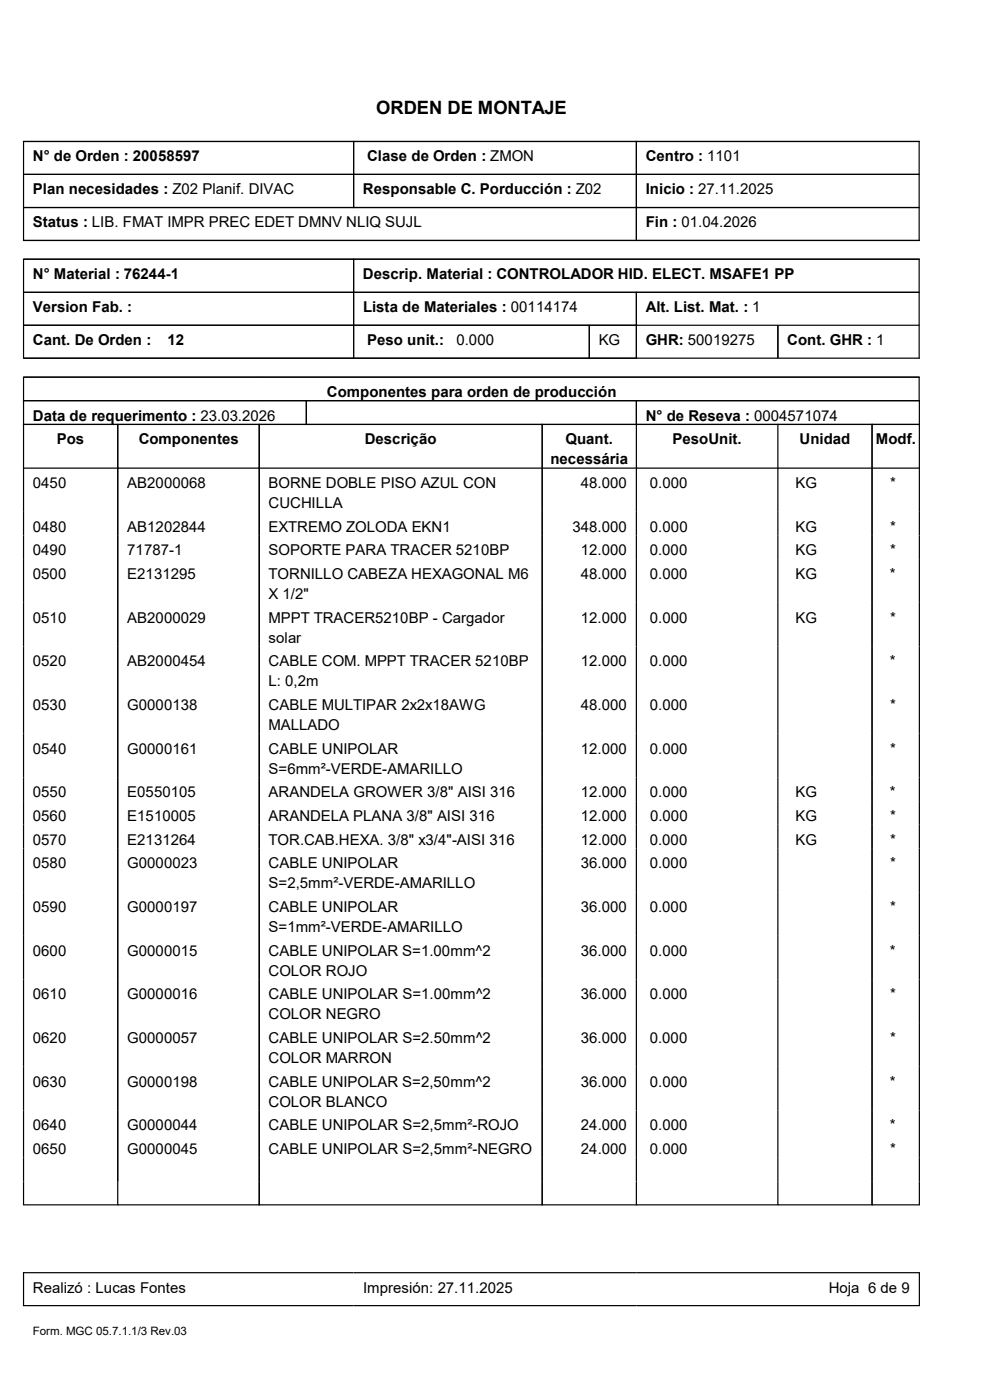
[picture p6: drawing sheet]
<svg xmlns="http://www.w3.org/2000/svg" width="210mm" height="297mm" viewBox="0 0 210 297" stroke-linecap="round" stroke-linejoin="round" font-family="sans-serif">
<defs><g id="words">
<text font-size="3.9" x="79.8" y="24.3">ORDEN DE MONTAJE</text>
<g font-size="3.2">
<text x="7" y="34.2">N° de Orden : 20058597</text>
<text x="77.9" y="34.2">Clase de Orden : ZMON</text>
<text x="137" y="34.2">Centro : 1101</text>
<text x="7" y="41.2">Plan necesidades : Z02 Planif. DIVAC</text>
<text x="77" y="41.2">Responsable C. Porducción : Z02</text>
<text x="137" y="41.2">Inicio : 27.11.2025</text>
<text x="7" y="48.3">Status : LIB. FMAT IMPR PREC EDET DMNV NLIQ SUJL</text>
<text x="137" y="48.3">Fin : 01.04.2026</text>
<text x="7" y="59.2">N° Material : 76244-1</text>
<text x="77" y="59.2">Descrip. Material : CONTROLADOR HID. ELECT. MSAFE1 PP</text>
<text x="7" y="66.3">Version Fab. :</text>
<text x="77" y="66.3">Lista de Materiales : 00114174</text>
<text x="137" y="66.3">Alt. List. Mat. : 1</text>
<text x="7" y="73.2">Cant. De Orden :</text>
<text x="35.6" y="73.2">12</text>
<text x="77.9" y="73.2">Peso unit.:</text>
<text x="96.8" y="73.2">0.000</text>
<text x="127" y="73.2">KG</text>
<text x="137" y="73.2">GHR: 50019275</text>
<text x="167" y="73.2">Cont. GHR : 1</text>
<text x="7" y="89.2">Data de requerimento : 23.03.2026</text>
<text x="69.3" y="84.2">Componentes para orden de producción</text>
<text x="137" y="89.2">N° de Reseva : 0004571074</text>
<text x="12.1" y="94.3">Pos</text>
<text x="29.4" y="94.3">Componentes</text>
<text x="77.4" y="94.3">Descrição</text>
<text x="120" y="94.3">Quant.</text>
<text x="142.7" y="94.3">PesoUnit.</text>
<text x="169.6" y="94.3">Unidad</text>
<text x="185.8" y="94.3">Modf.</text>
<text x="116.8" y="98.5">necessária</text>
<text x="7" y="103.5">0450</text>
<text x="27" y="103.5">AB2000068</text>
<text x="57" y="103.5">BORNE DOBLE PISO AZUL CON</text>
<text x="57" y="107.8">CUCHILLA</text>
<text x="123.2" y="103.5">48.000</text>
<text x="137.9" y="103.5">0.000</text>
<text x="168.7" y="103.5">KG</text>
<text x="188.8" y="103.5">*</text>
<text x="7" y="112.8">0480</text>
<text x="27" y="112.8">AB1202844</text>
<text x="57" y="112.8">EXTREMO ZOLODA EKN1</text>
<text x="121.5" y="112.8">348.000</text>
<text x="137.9" y="112.8">0.000</text>
<text x="168.8" y="112.8">KG</text>
<text x="188.8" y="112.8">*</text>
<text x="7" y="117.8">0490</text>
<text x="27" y="117.8">71787-1</text>
<text x="57" y="117.8">SOPORTE PARA TRACER 5210BP</text>
<text x="123.2" y="117.8">12.000</text>
<text x="137.9" y="117.8">0.000</text>
<text x="168.8" y="117.8">KG</text>
<text x="188.8" y="117.8">*</text>
<text x="7" y="122.9">0500</text>
<text x="27" y="122.9">E2131295</text>
<text x="57" y="122.9">TORNILLO CABEZA HEXAGONAL M6</text>
<text x="123.2" y="122.9">48.000</text>
<text x="137.9" y="122.9">0.000</text>
<text x="168.8" y="122.9">KG</text>
<text x="188.8" y="122.9">*</text>
<text x="57" y="127.1">X 1/2&quot;</text>
<text x="7" y="132.1">0510</text>
<text x="27" y="132.1">AB2000029</text>
<text x="57" y="132.1">MPPT TRACER5210BP - Cargador</text>
<text x="57" y="136.4">solar</text>
<text x="123.2" y="132.1">12.000</text>
<text x="137.9" y="132.1">0.000</text>
<text x="168.7" y="132.1">KG</text>
<text x="188.8" y="132.1">*</text>
<text x="7" y="141.4">0520</text>
<text x="27" y="141.4">AB2000454</text>
<text x="57" y="141.4">CABLE COM. MPPT TRACER 5210BP</text>
<text x="123.2" y="141.4">12.000</text>
<text x="137.9" y="141.4">0.000</text>
<text x="188.8" y="141.4">*</text>
<text x="57" y="145.6">L: 0,2m</text>
<text x="7" y="150.6">0530</text>
<text x="27" y="150.6">G0000138</text>
<text x="57" y="150.6">CABLE MULTIPAR 2x2x18AWG</text>
<text x="57" y="154.9">MALLADO</text>
<text x="123.2" y="150.6">48.000</text>
<text x="137.9" y="150.6">0.000</text>
<text x="188.8" y="150.6">*</text>
<text x="7" y="159.9">0540</text>
<text x="27" y="159.9">G0000161</text>
<text x="57" y="159.9">CABLE UNIPOLAR</text>
<text x="123.2" y="159.9">12.000</text>
<text x="137.9" y="159.9">0.000</text>
<text x="188.8" y="159.9">*</text>
<text x="57" y="164.1">S=6mm²-VERDE-AMARILLO</text>
<text x="7" y="169.2">0550</text>
<text x="27" y="169.2">E0550105</text>
<text x="57" y="169.2">ARANDELA GROWER 3/8&quot; AISI 316</text>
<text x="123.2" y="169.2">12.000</text>
<text x="137.9" y="169.2">0.000</text>
<text x="168.8" y="169.2">KG</text>
<text x="188.8" y="169.2">*</text>
<text x="7" y="174.2">0560</text>
<text x="7" y="179.2">0570</text>
<text x="27" y="174.2">E1510005</text>
<text x="27" y="179.2">E2131264</text>
<text x="57" y="174.2">ARANDELA PLANA 3/8&quot; AISI 316</text>
<text x="57" y="179.2">TOR.CAB.HEXA. 3/8&quot; x3/4&quot;-AISI 316</text>
<text x="123.2" y="179.2">12.000</text>
<text x="123.2" y="174.2">12.000</text>
<text x="137.9" y="179.2">0.000</text>
<text x="137.9" y="174.2">0.000</text>
<text x="168.8" y="174.2">KG</text>
<text x="168.8" y="179.2">KG</text>
<text x="188.8" y="179.2">*</text>
<text x="188.8" y="174.2">*</text>
<text x="7" y="184.2">0580</text>
<text x="27" y="184.2">G0000023</text>
<text x="57" y="184.2">CABLE UNIPOLAR</text>
<text x="123.2" y="184.2">36.000</text>
<text x="137.9" y="184.2">0.000</text>
<text x="188.8" y="184.2">*</text>
<text x="57" y="188.5">S=2,5mm²-VERDE-AMARILLO</text>
<text x="7" y="193.5">0590</text>
<text x="27" y="193.5">G0000197</text>
<text x="57" y="193.5">CABLE UNIPOLAR</text>
<text x="57" y="197.7">S=1mm²-VERDE-AMARILLO</text>
<text x="123.2" y="193.5">36.000</text>
<text x="137.9" y="193.5">0.000</text>
<text x="188.8" y="193.5">*</text>
<text x="7" y="202.8">0600</text>
<text x="27" y="202.8">G0000015</text>
<text x="57" y="202.8">CABLE UNIPOLAR S=1.00mm^2</text>
<text x="123.2" y="202.8">36.000</text>
<text x="137.9" y="202.8">0.000</text>
<text x="188.8" y="202.8">*</text>
<text x="57" y="207">COLOR ROJO</text>
<text x="7" y="212">0610</text>
<text x="27" y="212">G0000016</text>
<text x="57" y="212">CABLE UNIPOLAR S=1.00mm^2</text>
<text x="123.2" y="212">36.000</text>
<text x="137.9" y="212">0.000</text>
<text x="188.8" y="212">*</text>
<text x="7" y="221.3">0620</text>
<text x="27" y="221.3">G0000057</text>
<text x="57" y="221.3">CABLE UNIPOLAR S=2.50mm^2</text>
<text x="57" y="216.2">COLOR NEGRO</text>
<text x="123.2" y="221.3">36.000</text>
<text x="137.9" y="221.3">0.000</text>
<text x="188.8" y="221.3">*</text>
<text x="57" y="225.5">COLOR MARRON</text>
<text x="7" y="230.5">0630</text>
<text x="27" y="230.5">G0000198</text>
<text x="57" y="230.5">CABLE UNIPOLAR S=2,50mm^2</text>
<text x="123.2" y="230.5">36.000</text>
<text x="137.9" y="230.5">0.000</text>
<text x="188.8" y="230.5">*</text>
<text x="7" y="239.8">0640</text>
<text x="27" y="239.8">G0000044</text>
<text x="57" y="239.8">CABLE UNIPOLAR S=2,5mm²-ROJO</text>
<text x="57" y="234.8">COLOR BLANCO</text>
<text x="123.2" y="239.8">24.000</text>
<text x="137.9" y="239.8">0.000</text>
<text x="188.8" y="239.8">*</text>
<text x="7" y="244.8">0650</text>
<text x="27" y="244.8">G0000045</text>
<text x="57" y="244.8">CABLE UNIPOLAR S=2,5mm²-NEGRO</text>
<text x="123.2" y="244.8">24.000</text>
<text x="137.9" y="244.8">0.000</text>
<text x="188.8" y="244.8">*</text>
<text x="7" y="274.2">Realizó : Lucas Fontes</text>
<text x="77" y="274.2">Impresión: 27.11.2025</text>
<text x="175.8" y="274.2">Hoja 6 de 9</text>
</g>
<text font-size="2.5" x="7" y="283.2">Form. MGC 05.7.1.1/3 Rev.03</text>
</g></defs>
<g fill="none" stroke="#000" stroke-width=".25">
<path d="M4.9 30h190.3M5 37h190M5 30v21M75 30v14M135 30v21M195 30v21M4.9 51h190.3M4.9 55h190.3M5 44h190M5 55v21M75 55v21M195 55v21"/>
<path d="M4.9 76h190.3M5 62h190M5 69h190M125 69v7M135 62v14M165 69v7M4.9 80h190.3M4.9 85h190.3M4.9 90h190.3M4.9 99.3h190.3M5 80v175.6M25 90v165.6"/>
<path d="M55 90v165.6M65 85v5M115 90v165.6M135 85v170.6M165 90v165.6M185 90v165.6M195 80v175.6M4.9 255.6h190.3M4.9 270h190.3M4.9 277h190.3M5 270v7M195 270v7"/>
</g>
<use href="#words"/>
</svg>
